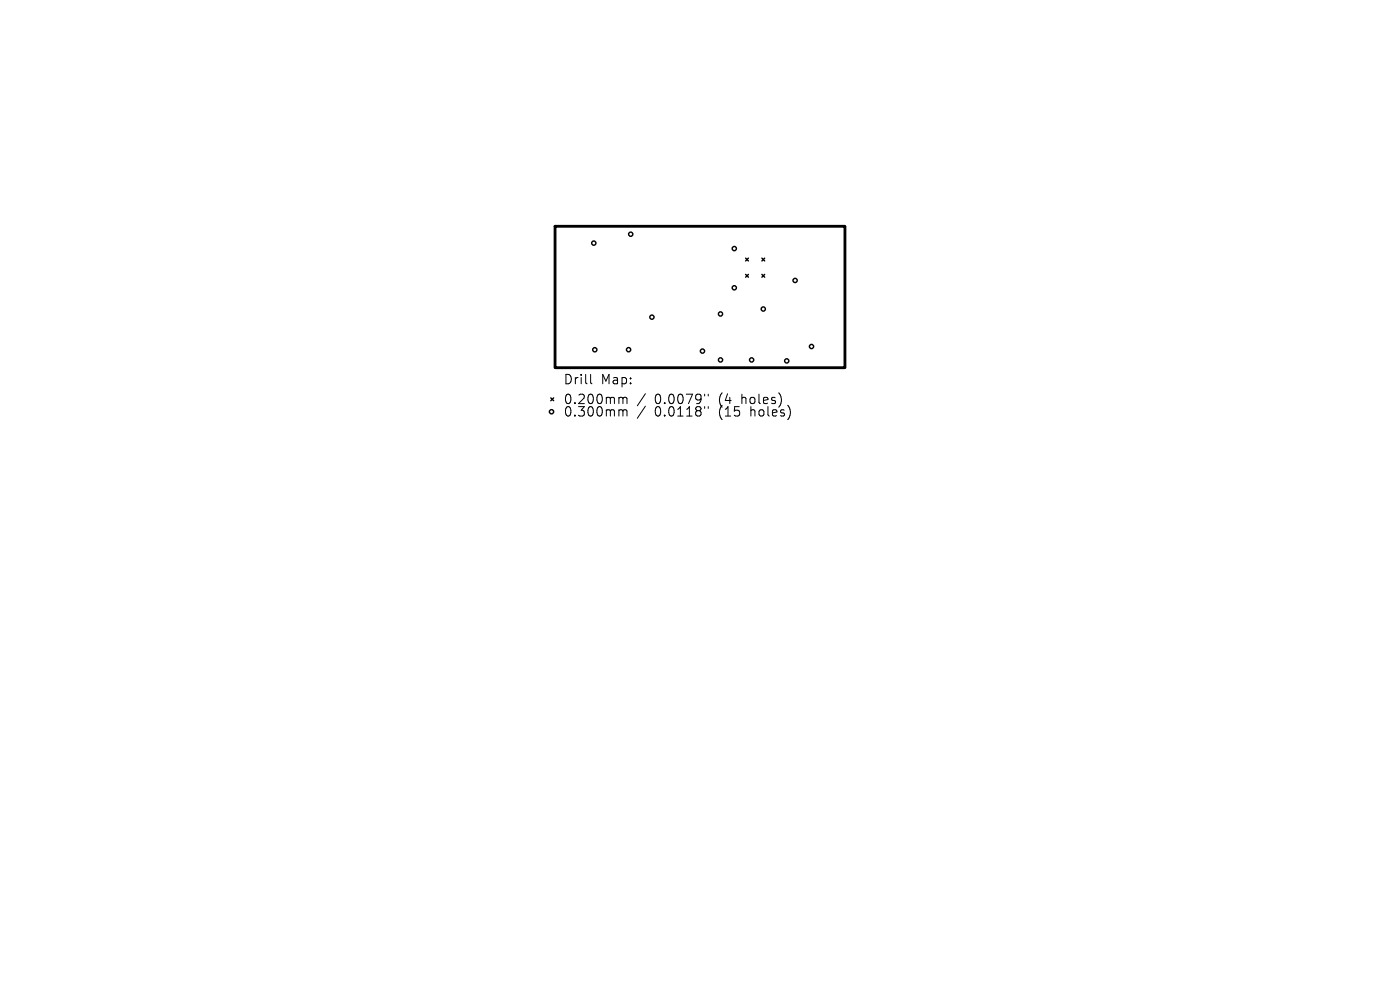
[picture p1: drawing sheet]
<svg xmlns="http://www.w3.org/2000/svg" width="297mm" height="210mm" viewBox="0 0 297 210" stroke-linecap="round" stroke-linejoin="round" font-family="sans-serif">
<defs><g id="words">
<g font-size="2.8">
<text x="119.5" y="81.8">Drill</text>
<text x="127.5" y="81.8">Map:</text>
<text x="119.5" y="86">0.200mm</text>
<text x="119.5" y="88.6">0.300mm</text>
<text x="138.9" y="86">0.0079&quot;</text>
<text x="138.9" y="88.6">0.0118&quot;</text>
<text x="152.6" y="86">(4</text>
<text x="152.6" y="88.6">(15</text>
<text x="157.6" y="86">holes)</text>
<text x="159.5" y="88.6">holes)</text>
</g>
</g></defs>
<path d="M117.8 48h61.5v30h-61.5z" fill="none" stroke="#000" stroke-width=".6"/>
<g fill="none" stroke="#000" stroke-width=".3">
<path d="M158.2 54.8l.6 .6M158.2 58.2l.6 .6M158.8 54.8l-.6 .6M158.8 58.2l-.6 .6M161.6 58.2l.6 .6M161.6 54.8l.6 .6M162.2 54.8l-.6 .6M162.2 58.2l-.6 .6M116.9 84.4l.6 .6M117.5 84.4l-.6 .6"/>
<circle cx="126" cy="51.6" r=".45"/>
<circle cx="133.8" cy="49.7" r=".45"/>
<circle cx="155.8" cy="52.7" r=".45"/>
<circle cx="168.7" cy="59.5" r=".45"/>
<circle cx="126.2" cy="74.2" r=".45"/>
<circle cx="133.4" cy="74.2" r=".45"/>
<circle cx="138.3" cy="67.3" r=".45"/>
<circle cx="149" cy="74.5" r=".45"/>
<circle cx="152.9" cy="66.6" r=".45"/>
<circle cx="152.9" cy="76.4" r=".45"/>
<circle cx="155.8" cy="61.1" r=".45"/>
<circle cx="159.5" cy="76.4" r=".45"/>
<circle cx="161.9" cy="65.6" r=".45"/>
<circle cx="166.9" cy="76.6" r=".45"/>
<circle cx="172.2" cy="73.5" r=".45"/>
<circle cx="117" cy="87.3" r=".45"/>
</g>
<g fill="none" stroke="#000" stroke-width=".21">
<path d="M125.3 79.4v1.7l.3 .3M131.6 84.3h.3l.3 .3M131.6 86.9h.3l.3 .3M132.2 84.6l.2-.3 .5 .1 .1 1.2M132.2 84.6v1M132.2 87.2v1.1M132.2 87.2l.2-.3 .5 .1 .1 1.3M136.9 83.5l-1.7 2.6M136.9 86.2l-1.7 2.5M149.5 83.6v.4M149.5 86.3v.3M150.2 83.6v.4"/>
<path d="M150.2 86.3v.3"/>
</g>
<use href="#words"/>
</svg>
